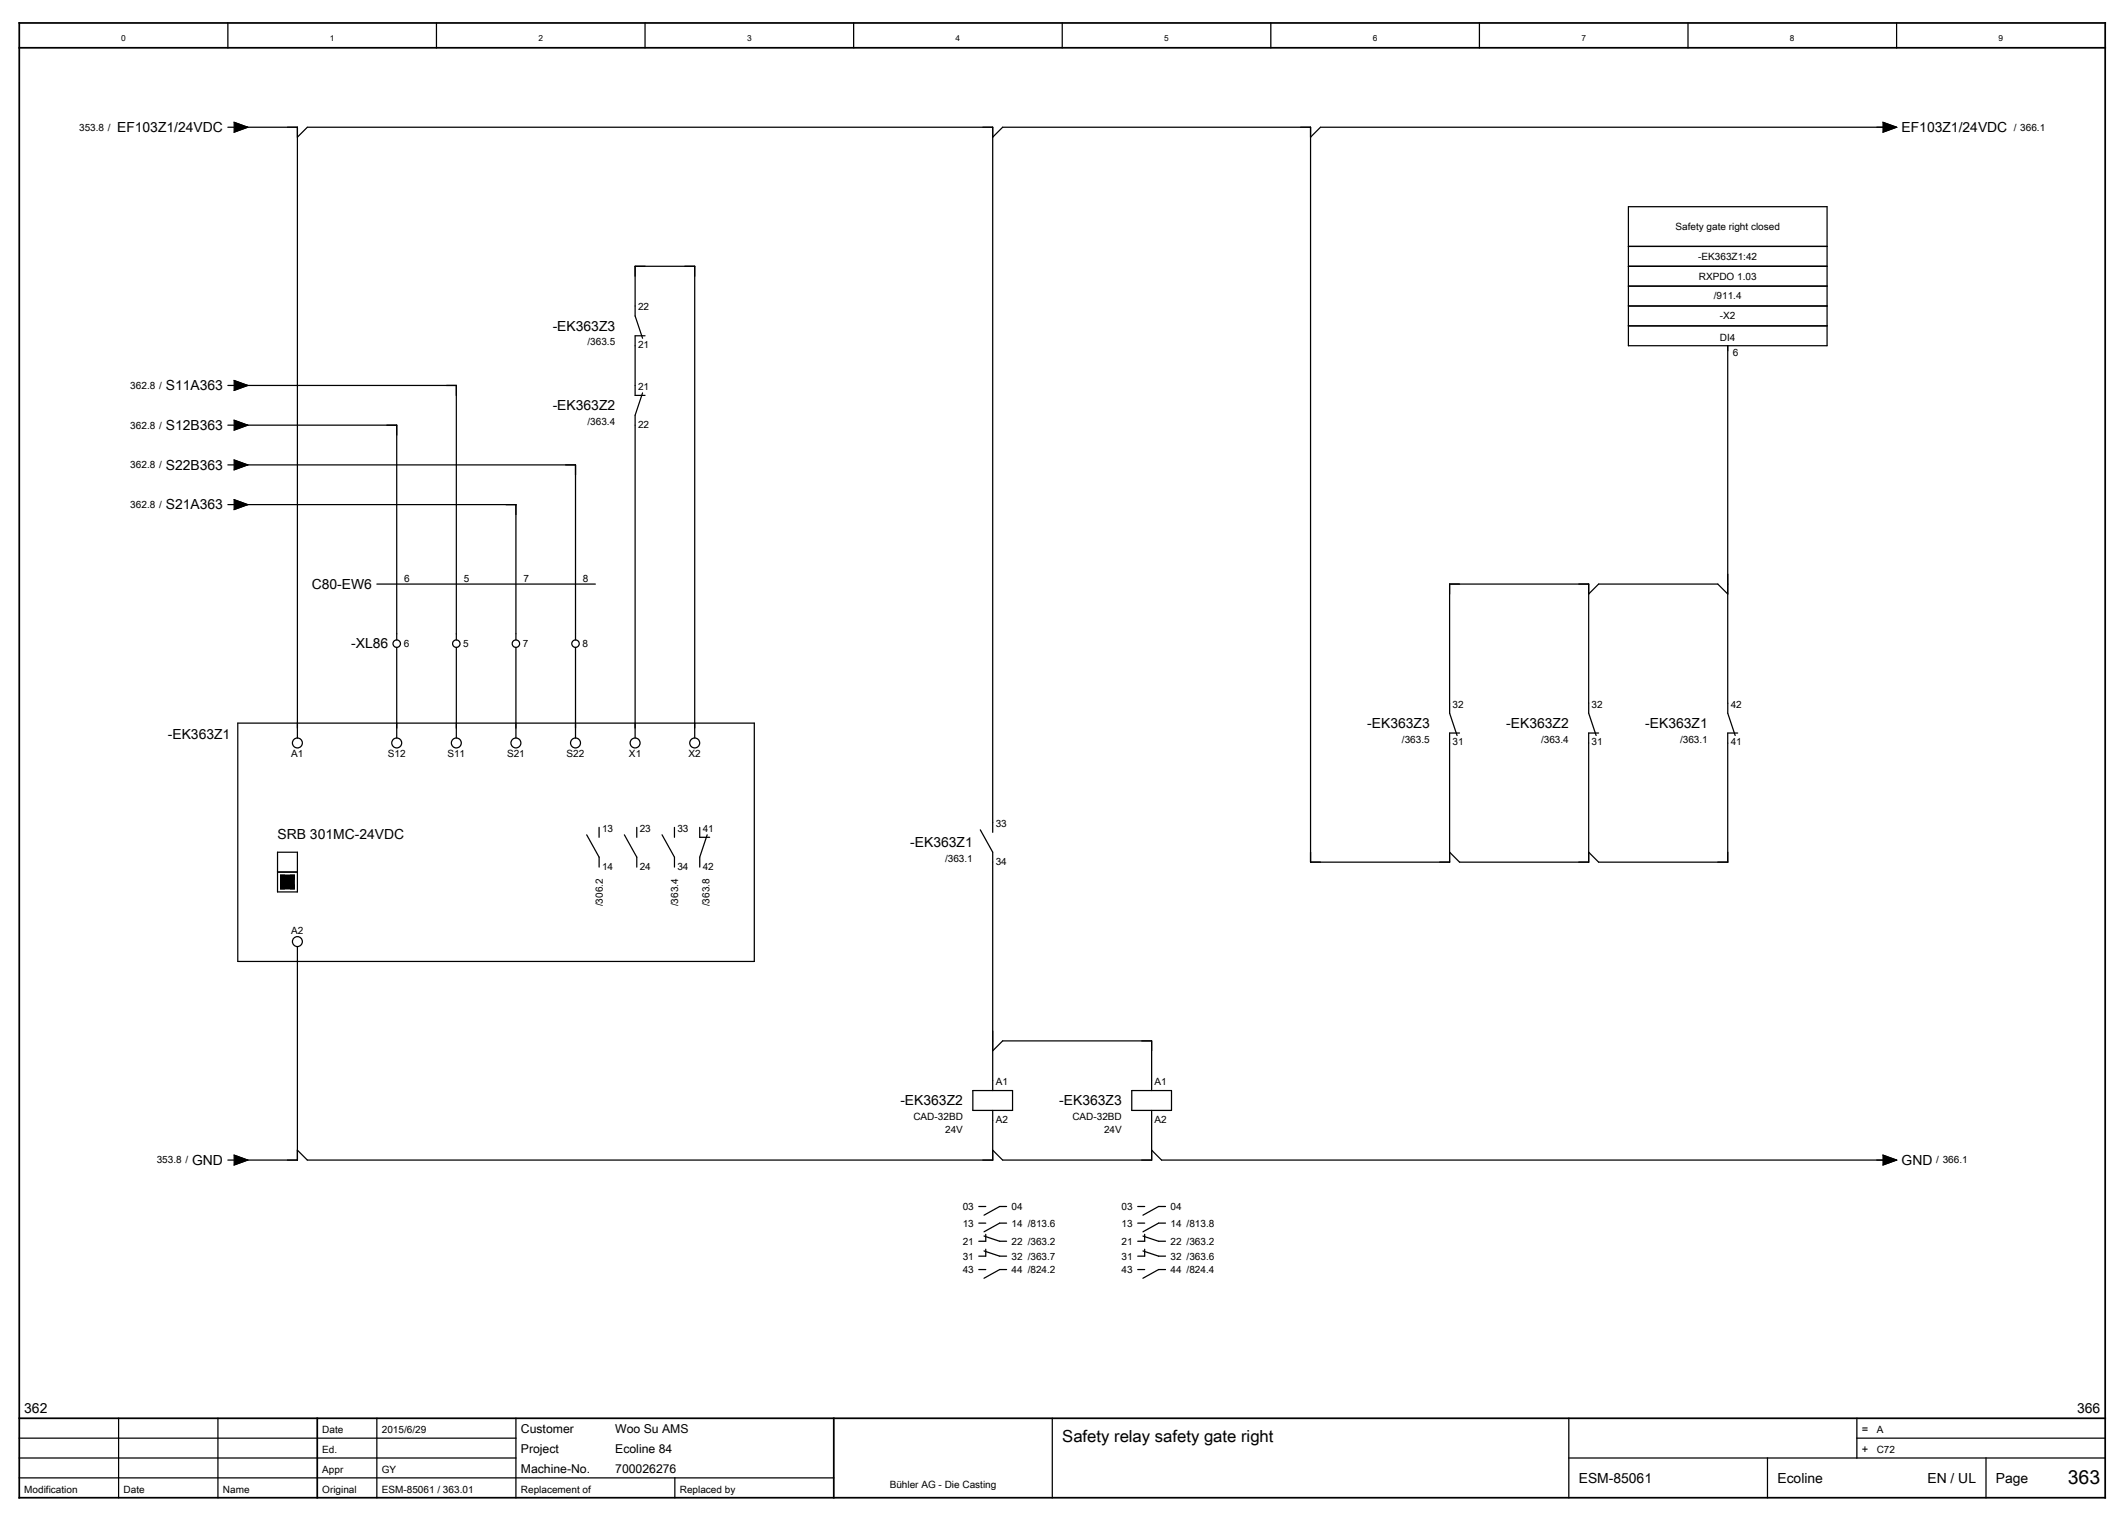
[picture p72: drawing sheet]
<svg xmlns="http://www.w3.org/2000/svg" width="428mm" height="306mm" viewBox="0 0 428 306" stroke-linecap="round" stroke-linejoin="round" font-family="sans-serif">
<defs><g id="words">
<text font-size="3.9" x="416.3" y="299">363</text>
<text font-size="3.4" x="213.9" y="290.4">Safety relay safety gate right</text>
<g font-size="2.8">
<text x="23.6" y="26.6">EF103Z1/24VDC</text>
<text x="382.9" y="26.6">EF103Z1/24VDC</text>
<text x="111.3" y="66.6">-EK363Z3</text>
<text x="33.4" y="78.6">S11A363</text>
<text x="111.3" y="82.6">-EK363Z2</text>
<text x="33.4" y="86.6">S12B363</text>
<text x="33.4" y="94.6">S22B363</text>
<text x="33.4" y="102.6">S21A363</text>
<text x="62.8" y="118.6">C80-EW6</text>
<text x="70.7" y="130.6">-XL86</text>
<text x="33.8" y="148.8">-EK363Z1</text>
<text x="275.3" y="146.6">-EK363Z3</text>
<text x="303.3" y="146.6">-EK363Z2</text>
<text x="331.3" y="146.6">-EK363Z1</text>
<text x="55.9" y="168.9">SRB 301MC-24VDC</text>
<text x="183.3" y="170.6">-EK363Z1</text>
<text x="181.3" y="222.6">-EK363Z2</text>
<text x="213.3" y="222.6">-EK363Z3</text>
<text x="38.7" y="234.6">GND</text>
<text x="382.9" y="234.6">GND</text>
<text x="4.9" y="284.6">362</text>
<text x="418.2" y="284.6">366</text>
<text x="317.9" y="298.6">ESM-85061</text>
<text x="357.9" y="298.6">Ecoline</text>
<text x="388.1" y="298.6">EN / UL</text>
<text x="401.9" y="298.6">Page</text>
</g>
<g font-size="2.5">
<text x="104.9" y="292.6">Project</text>
<text x="104.9" y="288.6">Customer</text>
<text x="123.9" y="288.6">Woo Su AMS</text>
<text x="123.9" y="292.6">Ecoline 84</text>
<text x="104.9" y="296.6">Machine-No.</text>
<text x="123.9" y="296.6">700026276</text>
</g>
<g font-size="2.2">
<text x="374.9" y="292.6">+</text>
<text x="374.9" y="288.6">=</text>
</g>
<g font-size="2">
<text x="15.9" y="26.3">353.8 /</text>
<text x="405.5" y="26.3">/ 366.1</text>
<text x="337.4" y="46.3">Safety gate right closed</text>
<text x="341.9" y="52.3">-EK363Z1:42</text>
<text x="342.1" y="56.3">RXPDO 1.03</text>
<text x="128.5" y="62.5">22</text>
<text x="345.1" y="60.3">/911.4</text>
<text x="346.3" y="64.3">-X2</text>
<text x="118.3" y="69.5">/363.5</text>
<text x="128.5" y="70.1">21</text>
<text x="346.3" y="68.6">DI4</text>
<text x="348.9" y="71.7">6</text>
<text x="26.2" y="78.3">362.8 /</text>
<text x="128.5" y="78.5">21</text>
<text x="26.2" y="86.3">362.8 /</text>
<text x="118.3" y="85.5">/363.4</text>
<text x="128.5" y="86.1">22</text>
<text x="26.2" y="94.3">362.8 /</text>
<text x="26.2" y="102.3">362.8 /</text>
<text x="81.4" y="117.1">6</text>
<text x="93.4" y="117.1">5</text>
<text x="105.4" y="117.1">7</text>
<text x="117.4" y="117.1">8</text>
<text x="81.3" y="130.3">6</text>
<text x="93.3" y="130.3">5</text>
<text x="105.3" y="130.3">7</text>
<text x="117.3" y="130.3">8</text>
<text x="292.5" y="142.5">32</text>
<text x="320.5" y="142.5">32</text>
<text x="348.5" y="142.5">42</text>
<text x="282.3" y="149.5">/363.5</text>
<text x="310.3" y="149.5">/363.4</text>
<text x="338.3" y="149.5">/363.1</text>
<text x="58.6" y="152.5">A1</text>
<text x="78.1" y="152.5">S12</text>
<text x="90.1" y="152.5">S11</text>
<text x="102.1" y="152.5">S21</text>
<text x="114.1" y="152.5">S22</text>
<text x="126.6" y="152.5">X1</text>
<text x="138.6" y="152.5">X2</text>
<text x="292.5" y="150.1">31</text>
<text x="320.5" y="150.1">31</text>
<text x="348.5" y="150.1">41</text>
<text x="121.2" y="167.5">13</text>
<text x="128.8" y="167.5">23</text>
<text x="136.4" y="167.5">33</text>
<text x="141.5" y="167.5">41</text>
<text x="200.5" y="166.5">33</text>
<text x="190.3" y="173.5">/363.1</text>
<text x="121.2" y="175.1">14</text>
<text x="128.8" y="175.1">24</text>
<text x="136.4" y="175.1">34</text>
<text x="141.5" y="175.1">42</text>
<text x="200.5" y="174.1">34</text>
<text x="121.4" y="182.5" transform="rotate(-90 121.4 182.5)">/306.2</text>
<text x="136.5" y="182.5" transform="rotate(-90 136.5 182.5)">/363.4</text>
<text x="142.9" y="182.5" transform="rotate(-90 142.9 182.5)">/363.8</text>
<text x="58.6" y="188.1">A2</text>
<text x="200.5" y="218.5">A1</text>
<text x="232.5" y="218.5">A1</text>
<text x="183.9" y="225.5">CAD-32BD</text>
<text x="200.5" y="226.1">A2</text>
<text x="215.9" y="225.5">CAD-32BD</text>
<text x="232.5" y="226.1">A2</text>
<text x="190.3" y="228.2">24V</text>
<text x="222.3" y="228.2">24V</text>
<text x="31.6" y="234.3">353.8 /</text>
<text x="389.9" y="234.3">/ 366.1</text>
<text x="193.8" y="243.7">03</text>
<text x="203.7" y="243.7">04</text>
<text x="225.8" y="243.7">03</text>
<text x="235.7" y="243.7">04</text>
<text x="193.8" y="247">13</text>
<text x="193.8" y="250.7">21</text>
<text x="203.7" y="247">14 /813.6</text>
<text x="203.7" y="250.7">22 /363.2</text>
<text x="225.8" y="247">13</text>
<text x="225.8" y="250.7">21</text>
<text x="235.7" y="247">14 /813.8</text>
<text x="235.7" y="250.7">22 /363.2</text>
<text x="193.8" y="253.7">31</text>
<text x="193.8" y="256.4">43</text>
<text x="203.7" y="253.7">32 /363.7</text>
<text x="203.7" y="256.4">44 /824.2</text>
<text x="225.8" y="253.7">31</text>
<text x="225.8" y="256.4">43</text>
<text x="235.7" y="253.7">32 /363.6</text>
<text x="235.7" y="256.4">44 /824.4</text>
<text x="64.9" y="292.6">Ed.</text>
<text x="64.9" y="288.6">Date</text>
<text x="76.9" y="288.6">2015/6/29</text>
<text x="377.9" y="288.6">A</text>
<text x="377.9" y="292.6">C72</text>
<text x="64.9" y="296.6">Appr</text>
<text x="76.9" y="296.6">GY</text>
<text x="179.1" y="299.6">Bühler AG - Die Casting</text>
<text x="4.9" y="300.6">Modification</text>
<text x="24.9" y="300.6">Date</text>
<text x="44.9" y="300.6">Name</text>
<text x="64.9" y="300.6">Original</text>
<text x="76.9" y="300.6">ESM-85061 / 363.01</text>
<text x="104.9" y="300.6">Replacement of</text>
<text x="136.9" y="300.6">Replaced by</text>
</g>
<g font-size="1.7">
<text x="24.4" y="8.2">0</text>
<text x="66.4" y="8.2">1</text>
<text x="108.4" y="8.2">2</text>
<text x="150.4" y="8.2">3</text>
<text x="192.4" y="8.2">4</text>
<text x="234.4" y="8.2">5</text>
<text x="276.4" y="8.2">6</text>
<text x="318.4" y="8.2">7</text>
<text x="360.4" y="8.2">8</text>
<text x="402.4" y="8.2">9</text>
</g>
</g></defs>
<g fill="none" stroke="#000" stroke-width=".25">
<path d="M45.9 4.6v5M87.9 4.6v5M129.9 4.6v5M171.9 4.6v5M213.9 4.6v5M255.9 4.6v5M297.9 4.6v5M339.9 4.6v5M381.9 4.6v5M45.9 25.6h1.2M47.1 24.6l2.8 1-2.8 1M47.9 25.6h12v123"/>
<path d="M59.9 27.6l2-2h138v142M199.9 27.6l2-2h62v148h28v-26h2M379.1 24.6l2.8 1-2.8 1M379.9 25.6h-114l-2 2M327.9 53.6h40M327.9 41.6h40v28h-40zM327.9 57.6h40M327.9 49.6h40M45.9 77.6h1.2M47.1 76.6l2.8 1-2.8 1M47.9 77.6h44v51.3M127.9 61.6v-8h12v95"/>
<path d="M127.9 63.6l1.5 4.5M127.9 61.6v2M129.4 79.1l-1.5 4.5M129.9 67.6h-2v12h2M327.9 65.6h40M327.9 61.6h40M347.9 69.6v74l1.5 4.5M45.9 85.6h1.2M45.9 93.6h1.2M47.1 84.6l2.8 1-2.8 1M47.1 92.6l2.8 1-2.8 1M47.9 85.6h32v43.3"/>
<path d="M47.9 93.6h68v35.3M127.9 85.6v63M127.9 83.6v2M45.9 101.6h1.2M47.1 100.6l2.8 1-2.8 1M47.9 101.6h56v27.3M75.9 117.6h44M319.9 119.6l2-2h24l2 2M79.9 130.4v18.2M91.9 130.4v18.2M103.9 130.4v18.2M115.9 130.4v18.2"/>
<path d="M47.9 145.6h104v48h-104zM291.9 141.6v-24h28v26l1.5 4.5M291.9 143.6l1.5 4.5M291.9 141.6v2M321.9 147.6h-2v26h-26l-2-2M349.9 147.6h-2v26h-26l-2-2M55.9 171.6h4v8h-4zM55.9 175.6h4M118.1 168.1l2.5 4.5v2M120.6 166.6v2M125.7 168.1l2.5 4.5v2M128.2 166.6v2"/>
<path d="M133.3 168.1l2.5 4.5v2M135.8 166.6v2M140.9 166.6v2h2M142.4 168.1l-1.5 4.5v2M197.4 167.1l2.5 4.5v48M59.9 190.6v43h-12M195.9 219.6h8v4h-8zM199.9 211.6l2-2h30v10M227.9 219.6h8v4h-8zM45.9 233.6h1.2M47.1 232.6l2.8 1-2.8 1M199.9 223.6v10h-138l-2-2"/>
<path d="M231.9 223.6v10h-30l-2-2M231.9 231.6l2 2h146M379.1 232.6l2.8 1-2.8 1M197.1 243h1.4M197.1 246.3h1.4M197.1 255.7h1.4M198.1 248.9l3.2 1.1h1.4M198.1 251.9l3.2 1.1h1.4M198.5 248.6v1.4h-1.4M198.5 251.6v1.4h-1.4M202.7 243h-1.4l-3.2 1.7M202.7 246.3h-1.4l-3.2 1.8"/>
<path d="M202.7 255.7h-1.4l-3.2 1.7M229.1 243h1.4M229.1 246.3h1.4M229.1 255.7h1.4M230.1 248.9l3.2 1.1h1.4M230.1 251.9l3.2 1.1h1.4M230.5 248.6v1.4h-1.4M230.5 251.6v1.4h-1.4M234.7 243h-1.4l-3.2 1.7M234.7 246.3h-1.4l-3.2 1.8M234.7 255.7h-1.4l-3.2 1.7M3.9 293.6h100"/>
<path d="M3.9 289.6h100M3.9 297.6h164M23.9 285.6v16M43.9 285.6v16M75.9 285.6v16M103.9 285.6v16M135.9 297.6v4M211.9 285.6v16M315.9 293.6h108M315.9 285.6v16M355.9 293.6v8M373.9 289.6h50"/>
<path d="M373.9 285.6v8M399.9 293.6v8"/>
<circle cx="79.9" cy="129.6" r=".75"/>
<circle cx="91.9" cy="129.6" r=".75"/>
<circle cx="103.9" cy="129.6" r=".75"/>
<circle cx="115.9" cy="129.6" r=".75"/>
<circle cx="59.9" cy="149.6" r="1"/>
<circle cx="79.9" cy="149.6" r="1"/>
<circle cx="91.9" cy="149.6" r="1"/>
<circle cx="103.9" cy="149.6" r="1"/>
<circle cx="115.9" cy="149.6" r="1"/>
<circle cx="127.9" cy="149.6" r="1"/>
<circle cx="139.9" cy="149.6" r="1"/>
<circle cx="59.9" cy="189.6" r="1"/>
</g>
<path d="M3.9 9.6h420M3.9 4.6h420v297h-420zM3.9 285.6h420M63.9 285.6v16M167.9 285.6v16" fill="none" stroke="#000" stroke-width=".35"/>
<path d="M47.1 24.6l2.8 1-2.8 1zM379.1 24.6l2.8 1-2.8 1zM47.1 76.6l2.8 1-2.8 1zM47.1 84.6l2.8 1-2.8 1zM47.1 92.6l2.8 1-2.8 1zM47.1 100.6l2.8 1-2.8 1zM56.9 176.6h2v2h-2zM47.1 232.6l2.8 1-2.8 1zM379.1 232.6l2.8 1-2.8 1z" fill="#000" stroke="#000" stroke-width=".2"/>
<path d="M56.9 176.6h2v2h-2z" fill="none" stroke="#000" stroke-width="1"/>
<use href="#words"/>
</svg>
